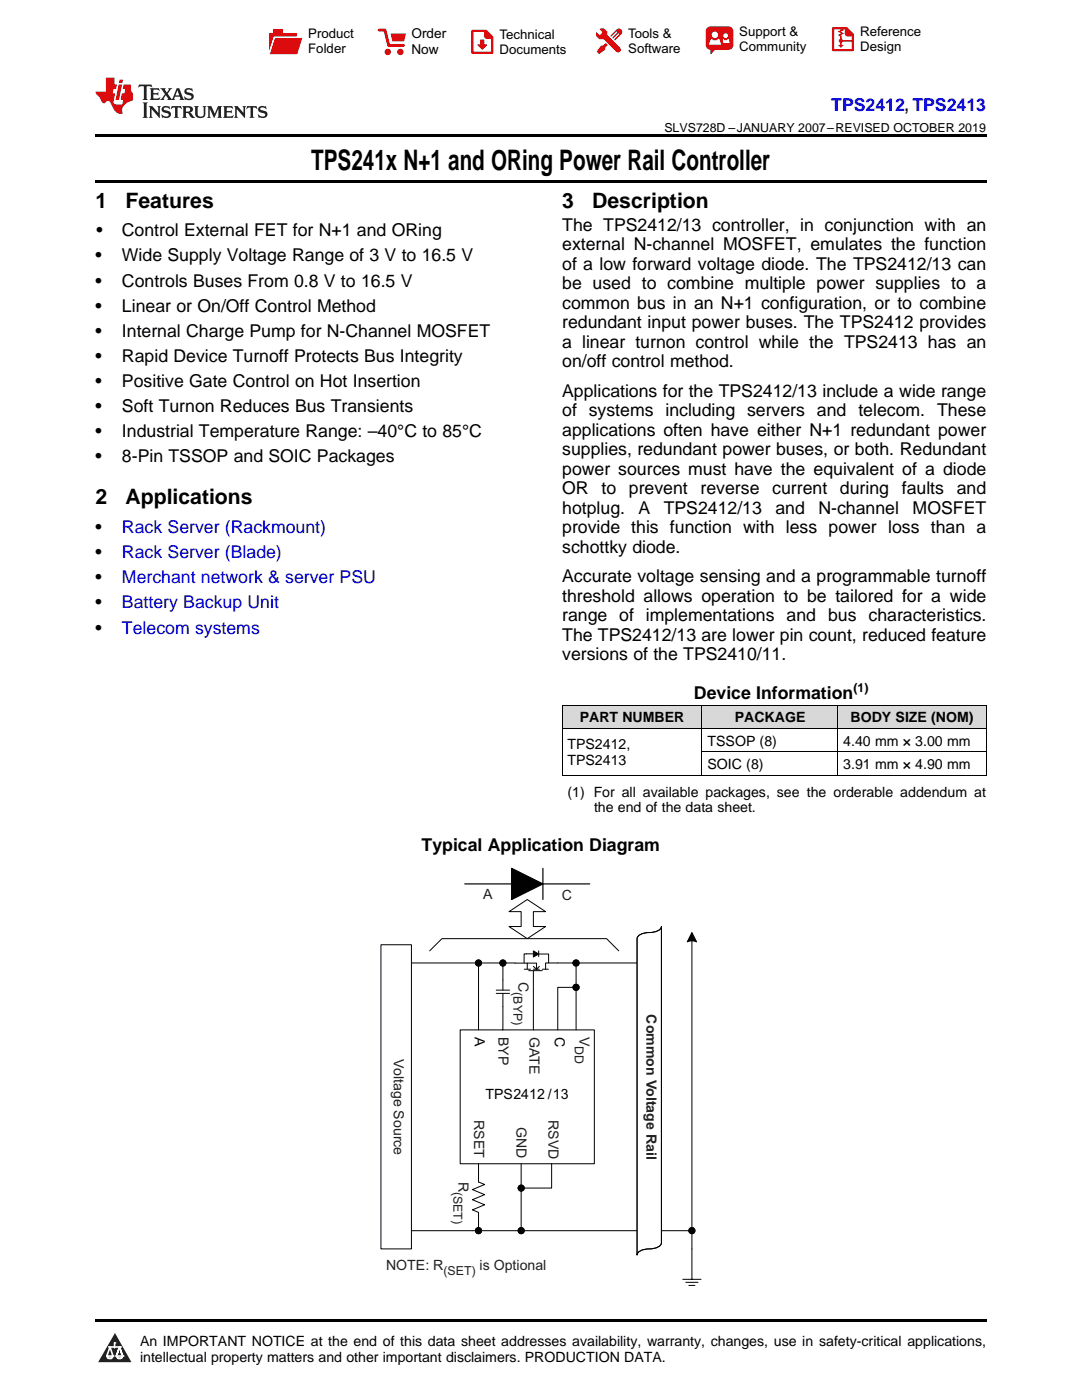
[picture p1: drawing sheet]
<svg xmlns="http://www.w3.org/2000/svg" width="216mm" height="279mm" viewBox="0 0 216 279" stroke-linecap="round" stroke-linejoin="round" font-family="sans-serif">
<defs><g id="words">
<text font-size="5.6" x="62.1" y="33.9">TPS241x N+1 and ORing Power Rail Controller</text>
<g font-size="4.2">
<text x="19" y="41.5">1</text>
<text x="25" y="41.5">Features</text>
<text x="112.2" y="41.5">3</text>
<text x="118.2" y="41.5">Description</text>
<text x="19" y="100.7">2</text>
<text x="25" y="100.7">Applications</text>
</g>
<text font-size="3.5" fill="#00f" x="165.9" y="22.2">TPS2412, TPS2413</text>
<g font-size="3.5">
<text x="19.2" y="47.2">•</text>
<text x="24.3" y="47.2">Control External FET for N+1 and ORing</text>
<text x="112.2" y="46.1">The TPS2412/13 controller, in conjunction with an</text>
<text x="19" y="52.2">•</text>
<text x="24.3" y="52.2">Wide Supply Voltage Range of 3 V to 16.5 V</text>
<text x="112.2" y="50">external N-channel MOSFET, emulates the function</text>
<text x="112.2" y="53.9">of a low forward voltage diode. The TPS2412/13 can</text>
<text x="19" y="57.2">•</text>
<text x="24.3" y="57.2">Controls Buses From 0.8 V to 16.5 V</text>
<text x="112.2" y="57.7">be used to combine multiple power supplies to a</text>
<text x="19" y="62.2">•</text>
<text x="24.3" y="62.2">Linear or On/Off Control Method</text>
<text x="112.2" y="61.6">common bus in an N+1 configuration, or to combine</text>
<text x="112.2" y="65.5">redundant input power buses. The TPS2412 provides</text>
<text x="19" y="67.2">•</text>
<text x="24.3" y="67.2">Internal Charge Pump for N-Channel MOSFET</text>
<text x="112.2" y="69.4">a linear turnon control while the TPS2413 has an</text>
<text x="19" y="72.2">•</text>
<text x="19" y="77.2">•</text>
<text x="24.3" y="72.2">Rapid Device Turnoff Protects Bus Integrity</text>
<text x="24.3" y="77.2">Positive Gate Control on Hot Insertion</text>
<text x="112.2" y="73.3">on/off control method.</text>
<text x="19" y="82.2">•</text>
<text x="24.3" y="82.2">Soft Turnon Reduces Bus Transients</text>
<text x="112.2" y="79.2">Applications for the TPS2412/13 include a wide range</text>
<text x="112.2" y="83.1">of systems including servers and telecom. These</text>
<text x="19" y="87.2">•</text>
<text x="24.3" y="87.2">Industrial Temperature Range: –40°C to 85°C</text>
<text x="112.2" y="87">applications often have either N+1 redundant power</text>
<text x="19" y="92.3">•</text>
<text x="24.3" y="92.3">8-Pin TSSOP and SOIC Packages</text>
<text x="112.2" y="90.9">supplies, redundant power buses, or both. Redundant</text>
<text x="112.2" y="94.8">power sources must have the equivalent of a diode</text>
<text x="112.2" y="98.6">OR</text>
<text x="120" y="98.6">to</text>
<text x="125.5" y="98.6">prevent</text>
<text x="139.8" y="98.6">reverse</text>
<text x="154.1" y="98.6">current</text>
<text x="167.6" y="98.6">during</text>
<text x="180" y="98.6">faults</text>
<text x="190.9" y="98.6">and</text>
<text x="19" y="106.4">•</text>
<text x="112.2" y="102.5">hotplug.</text>
<text x="112.2" y="106.4">provide this function with less power loss than a</text>
<text x="127.4" y="102.5">A</text>
<text x="132.4" y="102.5">TPS2412/13</text>
<text x="154.7" y="102.5">and</text>
<text x="163.3" y="102.5">N-channel</text>
<text x="182.1" y="102.5">MOSFET</text>
<text x="19" y="111.4">•</text>
<text x="112.2" y="110.3">schottky diode.</text>
<text x="19" y="116.4">•</text>
<text x="112.2" y="116.2">Accurate voltage sensing and a programmable turnoff</text>
<text x="19" y="121.4">•</text>
<text x="112.2" y="120.1">threshold allows operation to be tailored for a wide</text>
<text x="112.2" y="124">range of implementations and bus characteristics.</text>
<text x="19" y="126.4">•</text>
<text x="112.2" y="127.9">The TPS2412/13 are lower pin count, reduced feature</text>
<text x="112.2" y="131.8">versions of the TPS2410/11.</text>
<text x="138.5" y="139.5">Device Information</text>
<text x="84.1" y="169.9">Typical Application Diagram</text>
</g>
<g font-size="3.5" fill="#0000c8">
<text x="24.3" y="106.4">Rack Server (Rackmount)</text>
<text x="24.3" y="111.4">Rack Server (Blade)</text>
<text x="24.3" y="116.4">Merchant network &amp; server PSU</text>
<text x="24.3" y="121.4">Battery Backup Unit</text>
<text x="24.3" y="126.4">Telecom systems</text>
</g>
<g font-size="2.8">
<text x="113.2" y="149.5">TPS2412,</text>
<text x="115.7" y="144.1">PART NUMBER</text>
<text x="141.2" y="148.8">TSSOP (8)</text>
<text x="146.6" y="144.1">PACKAGE</text>
<text x="168.3" y="148.8">4.40 mm × 3.00 mm</text>
<text x="169.7" y="144.1">BODY SIZE (NOM)</text>
<text x="113.2" y="152.7">TPS2413</text>
<text x="141.2" y="153.5">SOIC (8)</text>
<text x="168.3" y="153.5">3.91 mm × 4.90 mm</text>
<text x="113.2" y="159">(1) For all available packages, see the orderable addendum at</text>
<text x="118.5" y="162.1">the end of the data sheet.</text>
<text x="27.9" y="268.6">An IMPORTANT NOTICE at the end of this data sheet addresses availability, warranty, changes, use in safety-critical applications,</text>
<text x="27.9" y="271.8">intellectual property matters and other important disclaimers. PRODUCTION DATA.</text>
</g>
<g font-size="2.8" fill="#231f20">
<text x="96.4" y="179.4">A</text>
<text x="112.1" y="179.7">C</text>
<text x="103.5" y="196" transform="rotate(90 103.5 196)">C</text>
<text x="129" y="202.4" transform="rotate(90 129 202.4)">Common Voltage Rail</text>
<text x="99.5" y="206.9" transform="rotate(90 99.5 206.9)">BYP</text>
<text x="105.6" y="206.9" transform="rotate(90 105.6 206.9)">GATE</text>
<text x="115.7" y="206.9" transform="rotate(90 115.7 206.9)">V</text>
<text x="78.6" y="211.4" transform="rotate(90 78.6 211.4)">Voltage Source</text>
<text x="94.6" y="223.5" transform="rotate(90 94.6 223.5)">RSET</text>
<text x="103.1" y="224.9" transform="rotate(90 103.1 224.9)">GND</text>
<text x="109.4" y="223.5" transform="rotate(90 109.4 223.5)">RSVD</text>
<text x="91.5" y="235.8" transform="rotate(90 91.5 235.8)">R</text>
<text x="77" y="253.5">NOTE: R</text>
<text x="95.7" y="253.5">is Optional</text>
</g>
<g font-size="2.8" fill="#010202">
<text x="94.8" y="206.9" transform="rotate(90 94.8 206.9)">A</text>
<text x="110.7" y="206.9" transform="rotate(90 110.7 206.9)">C</text>
<text x="96.9" y="219.4">TPS2412 /13</text>
</g>
<g font-size="2.7">
<text x="82.1" y="7.7">Order</text>
<text x="82.1" y="10.7">Now</text>
</g>
<g font-size="2.6">
<text x="61.5" y="7.6">Product</text>
<text x="61.5" y="10.6">Folder</text>
<text x="99.7" y="7.8">Technical</text>
<text x="99.7" y="10.8">Documents</text>
<text x="125.3" y="7.6">Tools &amp;</text>
<text x="125.3" y="10.6">Software</text>
<text x="147.5" y="7.2">Support &amp;</text>
<text x="147.5" y="10.2">Community</text>
<text x="171.6" y="7.3">Reference</text>
<text x="171.6" y="10.2">Design</text>
</g>
<g font-size="2.5">
<text x="132.6" y="26.3">SLVS728D –JANUARY 2007–REVISED OCTOBER 2019</text>
<text x="170.3" y="138.1">(1)</text>
</g>
<g font-size="2.5" fill="#231f20">
<text x="102.5" y="198" transform="rotate(90 102.5 198)">(BYP)</text>
<text x="114.7" y="208.8" transform="rotate(90 114.7 208.8)">DD</text>
<text x="90.5" y="237.9" transform="rotate(90 90.5 237.9)">(SET)</text>
<text x="88.5" y="254.5">(SET)</text>
</g>
</g></defs>
<g fill="#d8d8d8">
<path d="M112.2 140.8h27.9v4.6h-27.9z"/>
<path d="M140.1 140.8h27.1v4.6h-27.1z"/>
<path d="M167.2 140.8h29.6v4.6h-29.6z"/>
</g>
<path d="M22.9 266l3.3 5.9h-6.6z" fill-rule="evenodd" fill="#231f20"/>
<path d="M21.3 270.6h1.2l-.3 .5h-.3a.53 .53 0 0 1-.6-.5z" fill-rule="evenodd" fill="#fff"/>
<path d="M21.3 270.6h1.2l-.3 .5h-.3a.53 .53 0 0 1-.6-.5z" fill="none" stroke="#231f20" stroke-width=".33"/>
<path d="M21.3 270.6l1.2 .1-.3 .4h-.5z" fill="none" stroke="#fff" stroke-width=".33"/>
<path d="M22.9 268.9h.1" fill="none" stroke="#fff" stroke-width=".33"/>
<path d="M22.9 268v.9z" fill="#fff"/>
<path d="M22.9 268v.9z" fill="none" stroke="#fff" stroke-width=".33"/>
<circle cx="22.9" cy="268" r=".16" fill="#fff"/>
<path d="M21.8 268.8h.1" fill="none" stroke="#fff" stroke-width=".33"/>
<path d="M21.8 268.8h2.2z" fill="#fff"/>
<path d="M21.8 268.8h2.2z" fill="none" stroke="#fff" stroke-width=".33"/>
<circle cx="24" cy="268.8" r=".16" fill="#fff"/>
<path d="M23.2 270.6h.1" fill="none" stroke="#fff" stroke-width=".33"/>
<path d="M23.8 268.8l-.6 1.8z" fill-rule="evenodd" fill="#fff"/>
<path d="M23.8 268.8l-.6 1.8z" fill="none" stroke="#fff" stroke-width=".33"/>
<path d="M23.8 268.8l.7 1.8z" fill-rule="evenodd" fill="#fff"/>
<path d="M23.8 268.8l.7 1.8z" fill="none" stroke="#fff" stroke-width=".33"/>
<path d="M24.4 270.6h.1" fill="none" stroke="#fff" stroke-width=".33"/>
<circle cx="21.3" cy="270.6" r=".16" fill="#fff"/>
<path d="M22 268.8l-.7 1.8z" fill="#fff"/>
<path d="M22 268.8l-.7 1.8z" fill="none" stroke="#fff" stroke-width=".33"/>
<path d="M22 268.8l.5 1.8z" fill="#fff"/>
<path d="M22 268.8l.5 1.8z" fill="none" stroke="#fff" stroke-width=".33"/>
<circle cx="22.5" cy="270.6" r=".16" fill="#fff"/>
<path d="M23.3 270.6h1.2a.63 .63 0 0 1-.6 .5 .63 .63 0 0 1-.6-.5z" fill-rule="evenodd" fill="#fff"/>
<path d="M23.3 270.6h1.2a.63 .63 0 0 1-.6 .5 .63 .63 0 0 1-.6-.5z" fill="none" stroke="#231f20" stroke-width=".33"/>
<path d="M23.3 270.6h1.2l-.4 .5h-.5z" fill="none" stroke="#fff" stroke-width=".33"/>
<path d="M23.2 270.6h.1" fill="none" stroke="#fff" stroke-width=".33"/>
<circle cx="24.5" cy="270.6" r=".16" fill="#fff"/>
<path d="M19 263.2h177.8v.5h-177.8z" fill="#000"/>
<path d="M91.8 205.5h26.8v26.8h-26.8z" fill-rule="evenodd" fill="#fff"/>
<path d="M91.8 205.5h26.8v26.8h-26.8zM104 232.3v13.3M94.3 245.6h43.8" fill="none" stroke="#010202" stroke-width=".2"/>
<circle cx="104" cy="245.6" r=".61" fill="#010202"/>
<circle cx="104" cy="245.6" r=".61" fill="none" stroke="#010202" stroke-width=".2"/>
<circle cx="114.9" cy="192.2" r=".61" fill="#010202"/>
<g fill="none" stroke="#010202" stroke-width=".2">
<path d="M102.8 192.2h2.4v1.2M104.6 193.4h1.2M105.5 193.7h2.7M106.4 192.8l.7 .6 .5-.6M106.4 193.4h1.2M106.4 193.7v2.1M107.5 189.8v1.1M108.2 193.4h1.2"/>
<circle cx="114.9" cy="192.2" r=".61"/>
</g>
<path d="M106.4 189.8l1.1 .6-1.1 .6z" fill="#010202"/>
<path d="M95.5 192.2v13.3M106.4 189.8l1.1 .6-1.1 .6zM106.4 195.8v9.8M107.5 190.4h2v1.8" fill="none" stroke="#010202" stroke-width=".2"/>
<circle cx="95.5" cy="192.2" r=".61" fill="#010202"/>
<g fill="none" stroke="#010202" stroke-width=".2">
<path d="M115 197h-3.7v8.5M115 192.2v13.3"/>
<circle cx="95.5" cy="192.2" r=".61"/>
</g>
<path d="M76 188.5h6.1v60.7h-6.1z" fill-rule="evenodd" fill="#fff"/>
<path d="M76 188.5h6.1v60.7h-6.1zM138.1 187.5v61.7M82.1 245.6h12.2" fill="none" stroke="#010202" stroke-width=".2"/>
<path d="M138.1 186.1l.9 1.9-.7-.2-1.2 .2z" fill-rule="evenodd" fill="#010202"/>
<path d="M105.1 190.4h1.2M115 192.2h12.1M138.1 186.1l.9 1.9-.7-.2-1.2 .2zM136.2 255.3h3.7M136.8 255.9h2.5M137.4 256.5h1.3M138.1 249.2v6.1" fill="none" stroke="#010202" stroke-width=".2"/>
<circle cx="138.1" cy="245.6" r=".61" fill="#010202"/>
<g fill="none" stroke="#010202" stroke-width=".2">
<path d="M99 198.3h2.7M99 197.6h2.7M100.3 198.3v7.2h-.1M100.3 192.2v5.4"/>
<circle cx="138.1" cy="245.6" r=".61"/>
</g>
<circle cx="100.3" cy="192.2" r=".61" fill="#010202"/>
<g fill="none" stroke="#010202" stroke-width=".2">
<path d="M105.2 192.2h1.8M107.1 192.2v1.2"/>
<circle cx="100.3" cy="192.2" r=".61"/>
</g>
<circle cx="114.9" cy="197" r=".61" fill="#010202"/>
<g fill="none" stroke="#010202" stroke-width=".2">
<path d="M105.1 190.4h-.5v1.8M111.3 192.2h-2.4v1.2M110.1 232.3v4.8h-6.1"/>
<circle cx="114.9" cy="197" r=".61"/>
</g>
<circle cx="104" cy="237.1" r=".61" fill="#010202"/>
<g fill="none" stroke="#010202" stroke-width=".2">
<path d="M95.5 232.3v3.6l1.2 .5-2.4 1 2.4 1-2.4 1 2.4 1-2.4 1.1 1.2 .5v3.6"/>
<circle cx="104" cy="237.1" r=".61"/>
</g>
<circle cx="95.5" cy="245.6" r=".61" fill="#010202"/>
<g fill="none" stroke="#010202" stroke-width=".2">
<path d="M82.1 192.2h20.7"/>
<circle cx="95.5" cy="245.6" r=".61"/>
</g>
<path d="M127.4 186.7a4 4 0 0 1 2.8-.6 1.91 1.91 0 0 0 1.8-1.2v63.1a2.18 2.18 0 0 1-2.5 1.2 2.15 2.15 0 0 0-2.4 1.3v-63.2z" fill-rule="evenodd" fill="#fff"/>
<path d="M111.3 192.2h3.7M127.4 186.7a4 4 0 0 1 2.8-.6 1.91 1.91 0 0 0 1.8-1.2v63.1a2.18 2.18 0 0 1-2.5 1.2 2.15 2.15 0 0 0-2.4 1.3v-63.2z" fill="none" stroke="#010202" stroke-width=".2"/>
<path d="M102.1 173.3l6.2 3.1-6.2 3.1z" fill="#010202"/>
<path d="M92.7 176.4h25M102.1 173.3l6.2 3.1-6.2 3.1zM108.3 173.3v6.2" fill="none" stroke="#010202" stroke-width=".24"/>
<path d="M85.7 189.8l2.5-2.5h32.8l2.5 2.5" fill="none" stroke="#010202" stroke-width=".2"/>
<path d="M101.6 181.9l3.6-2.4 3.7 2.4h-2.5v3h2.5l-3.7 2.4-3.6-2.4h2.4v-3z" fill-rule="evenodd" fill="#fff"/>
<path d="M101.6 181.9l3.6-2.4 3.7 2.4h-2.5v3h2.5l-3.7 2.4-3.6-2.4h2.4v-3z" fill="none" stroke="#010202" stroke-width=".2"/>
<path d="M112.2 154.7h84.6M112.2 145.4h84.6M112.2 140.7h84.6M112.2 140.8v13.9M140.1 140.8v13.9M140.1 150h56.7M167.2 140.8v13.9M196.8 140.8v13.9" fill="none" stroke="#000" stroke-width=".2"/>
<path d="M19 35.9h177.8v.5h-177.8zM19 26.8h177.8v.6h-177.8z" fill="#000"/>
<path d="M27.7 16.9l-.1 .6 .6-.3h.5v.2v2.2l-.2 .4h1l-.2-.4v-2.2v-.2h.5l.6 .3-.2-.6zM29.9 17.6l.2 .4v1.6l-.2 .4h1.9l.1-.6a1.09 1.09 0 0 1-1.3 .1v-.6h.6l.4 .2v-.7l-.2 .2h-.8v-.6l.2-.1a1.01 1.01 0 0 1 1 .3l-.1-.6zM32 17.6l.9 1.2-1 1.2h.9l-.2-.3 .5-.7 .5 .7-.3 .3h1.7l-.2-.3 .1-.4h1l.1 .4-.2 .3h1l-.3-.4-.7-2h-.5l-1 2.2-.8-1.1 .9-1.1h-.9l.2 .2-.4 .7-.4-.7 .2-.2zM35.4 18l.4 1h-.8zM37 17.7a.66 .66 0 0 0-.2 .8 .66 .66 0 0 0 .6 .4l.7 .2 .1 .2a.8 .8 0 0 1-.7 .4 .8 .8 0 0 1-.7-.5l.1 .8 .2-.2a.94 .94 0 0 0 1.1 .1 .94 .94 0 0 0 .4-.9 1.48 1.48 0 0 0-1.3-.6v-.4a1.1 1.1 0 0 1 1.2 .2l-.2-.6-.2 .1-.5-.1zM28.5 20.4l.2 .4v2.3l-.2 .4h1l-.2-.4v-2.3l.2-.4zM29.7 21.2l.2 .4v1.5l-.2 .4h.8l-.3-.4 .1-1.3 1.6 1.8v-2l.2-.4h-.7l.2 .2v1.1l-1.2-1.3zM32.5 21.3a.66 .66 0 0 0-.2 .8 .66 .66 0 0 0 .6 .4l.6 .2 .2 .2a.8 .8 0 0 1-.8 .4 .8 .8 0 0 1-.7-.5l.2 .7 .2-.1a.94 .94 0 0 0 1 .1 .94 .94 0 0 0 .5-1 1.47 1.47 0 0 0-1.3-.6l-.1-.3a1.1 1.1 0 0 1 1.3 .2l-.2-.6-.2 .1-.5-.2zM34.3 21.2l-.2 .6a.64 .64 0 0 1 .8-.3v1.6l-.2 .4h1l-.3-.4 .1-1.6a.66 .66 0 0 1 .8 .3l-.2-.6zM36.3 21.2l.3 .4v1.5l-.3 .4h1l-.2-.2v-.7h.5l.1 .1a.8 .8 0 0 0 1.2 .7l-1-1a.62 .62 0 0 0 .6-.5 .62 .62 0 0 0-.6-.7zM37.1 21.5h.1a.48 .48 0 0 1 .6 0 .48 .48 0 0 1 .1 .6l-.2 .1-.6 .1zM38.7 21.2l.2 .2a2.29 2.29 0 0 0 .4 2 1.05 1.05 0 0 0 1.7-.7v-1.3l.2-.2h-.8l.2 .4v1.1a.61 .61 0 0 1-.6 .6 .61 .61 0 0 1-.6-.6v-1.1l.3-.4zM41.3 21.2l.3 .4v1.5l-.3 .4h.8l-.2-.4v-1.4l.8 1.9 .9-1.9v1.4l-.2 .4h.9l-.2-.4v-1.5l.2-.4h-.8l-.7 1.5-.6-1.5zM44.5 21.2l.2 .4v1.5l-.2 .4h1.9l.2-.6a1.1 1.1 0 0 1-1.4 .2v-.7h.6l.4 .2v-.6l-.2 .1-.8 .1v-.6l.2-.1a1.02 1.02 0 0 1 1.1 .2l-.2-.5zM46.7 21.2l.2 .4v1.5l-.2 .4h.8l-.3-.4 .1-1.3 1.6 1.8v-2l.2-.4h-.7l.2 .2v1.1l-1.2-1.3zM49.3 21.2l-.1 .6a.64 .64 0 0 1 .8-.3v1.6l-.3 .4h1l-.2-.4v-1.6a.66 .66 0 0 1 .8 .3l-.1-.6zM51.7 21.3a.66 .66 0 0 0-.2 .7 .66 .66 0 0 0 .7 .5l.6 .2 .1 .2a.8 .8 0 0 1-.7 .4 .8 .8 0 0 1-.7-.5l.1 .7 .2-.1a.94 .94 0 0 0 1.1 .1 .94 .94 0 0 0 .4-1 1.48 1.48 0 0 0-1.2-.6l-.1-.3a1.1 1.1 0 0 1 1.2 .2l-.2-.6-.1 .1-.6-.2z" fill="#231f20"/>
<path d="M21.1 15.5v2.8h-2v.4l.9 .9a.96 .96 0 0 0 1 1 .59 .59 0 0 1 .5-.4 .59 .59 0 0 1 .5 .3l.4 .8a1.61 1.61 0 0 0 2.1 1.3 1.63 1.63 0 0 1 1.1-2.2l.9-.3v-1.5a1.6 1.6 0 0 1-.4-1.7h-1.4l-.2 .9h.5l-.2 .8h-.5l-.2 1v.3h.5l-.2 .9h-.7a.74 .74 0 0 1-1-.6l.3-1.6h-.5l.2-.8h.5l.1-.9h-.4v-1.4zM23.7 16.9l-.7 3h.8l.6-3zM23.8 15.9l-.1 .7h.7l.2-.7z" fill="#ee1d23"/>
<g fill="#d60000">
<path d="M54.5 5.8h2v.8h2.7v4.2h-5.5v-4.2h.8z" fill-rule="evenodd"/>
<path d="M54.8 7.5h5.6l-1.1 3.3h-5.6z" fill-rule="evenodd"/>
</g>
<path d="M54.7 7.4h5.7l-.1 .1h-5.5l-1.1 3.3z" fill-rule="evenodd" fill="#fff"/>
<path d="M54.7 7.4h5.7l-.1 .1h-5.5l-1.1 3.3z" fill="none" stroke="#fff" stroke-width=".2"/>
<path d="M75.6 6h1.2l.7 3.1h3" fill="none" stroke="#d60000" stroke-width=".56"/>
<g fill="#d60000">
<path d="M77.9 6.7h3.1l-.4 1.5h-2.3z" fill-rule="evenodd"/>
<circle cx="77.4" cy="10.4" r=".64"/>
<circle cx="79.9" cy="10.4" r=".64"/>
</g>
<path d="M94.3 6.2h2.7l1.2 1.2v3.1h-3.9z" fill="none" stroke="#d60000" stroke-width=".44"/>
<g fill="#d60000">
<path d="M95.8 7.9h.8v1h.6l-1 1.1-.9-1v-.1h.5z" fill-rule="evenodd"/>
<path d="M96.6 6.2h.4l1.2 1.2v.4h-1.2l-.4-.4z" fill-rule="evenodd"/>
<path d="M119.7 5.7h.8l.6 .6 .1 .7 2.5 2.5-.7 .8-2.4-2.3-1.1-.2-.5-.6v-.8l.7 .6 .5-.4v-.2l-.5-.5z" fill-rule="evenodd"/>
<path d="M119.9 9.1h.5l.5-.5 .4 .4-.5 .5-.1 .4-1.2 .9-.4-.5z" fill-rule="evenodd"/>
<path d="M123 5.9a.67 .67 0 0 1 1 0 .67 .67 0 0 1 0 .9z" fill-rule="evenodd"/>
<path d="M123 5.9l1 .9-1.2 1.2h-.2v-.2l.9-.9 .1-.2h-.2l-1 1h-.2v-.2l1-1v-.2h-.2l-1 1h-.2v-.2z" fill-rule="evenodd"/>
<circle cx="123.3" cy="9.9" r=".54"/>
</g>
<path d="M121.1 6.3l-.1 .7" fill="none" stroke="#d60000" stroke-width=".2"/>
<g fill="#d60000">
<path d="M141.1 5.5l.7-.2h3.6a.95 .95 0 0 1 .9 .9v2.8a.95 .95 0 0 1-.9 .9h-3.6a.95 .95 0 0 1-1-.9v-2.8z" fill-rule="evenodd"/>
<path d="M141.8 9.9h.9l-.8 .9h-.1z" fill-rule="evenodd"/>
</g>
<g fill="#fff">
<path d="M144.3 8.6h1.3z"/>
<path d="M141.9 7.8h.2l.2 .2h.7l.2-.2h.3l.4 1.1h-2.5z" fill-rule="evenodd"/>
<path d="M144.2 7.8h.2l.2 .2h.5l.1-.2h.2l.2 .8h-1.3z" fill-rule="evenodd"/>
<circle cx="142.6" cy="6.9" r=".65"/>
<circle cx="144.8" cy="7.1" r=".48"/>
</g>
<path d="M166.2 5.6h2.8l1.2 1.3v3.1h-4z" fill="none" stroke="#d60000" stroke-width=".44"/>
<path d="M167.8 7.3v1.8M167.8 8.1h2.3" fill="none" stroke="#d60000" stroke-width=".3"/>
<g fill="#d60000">
<path d="M168.6 5.6h.4l1.2 1.3v.4h-1.1l-.5-.6z" fill-rule="evenodd"/>
<circle cx="167.8" cy="8.1" r=".42"/>
<circle cx="169.1" cy="6.7" r=".55"/>
</g>
<g fill="#d60000">
<path d="M167.2 9h1.2l-.6 .5z"/>
<path d="M167.5 5.8h.6l.3 .2-.6 .3 .6 .4-.7 .3 .2 .3h-.2l-.5-.3 .6-.3-.6-.4 .6-.3z"/>
</g>
<use href="#words"/>
</svg>
